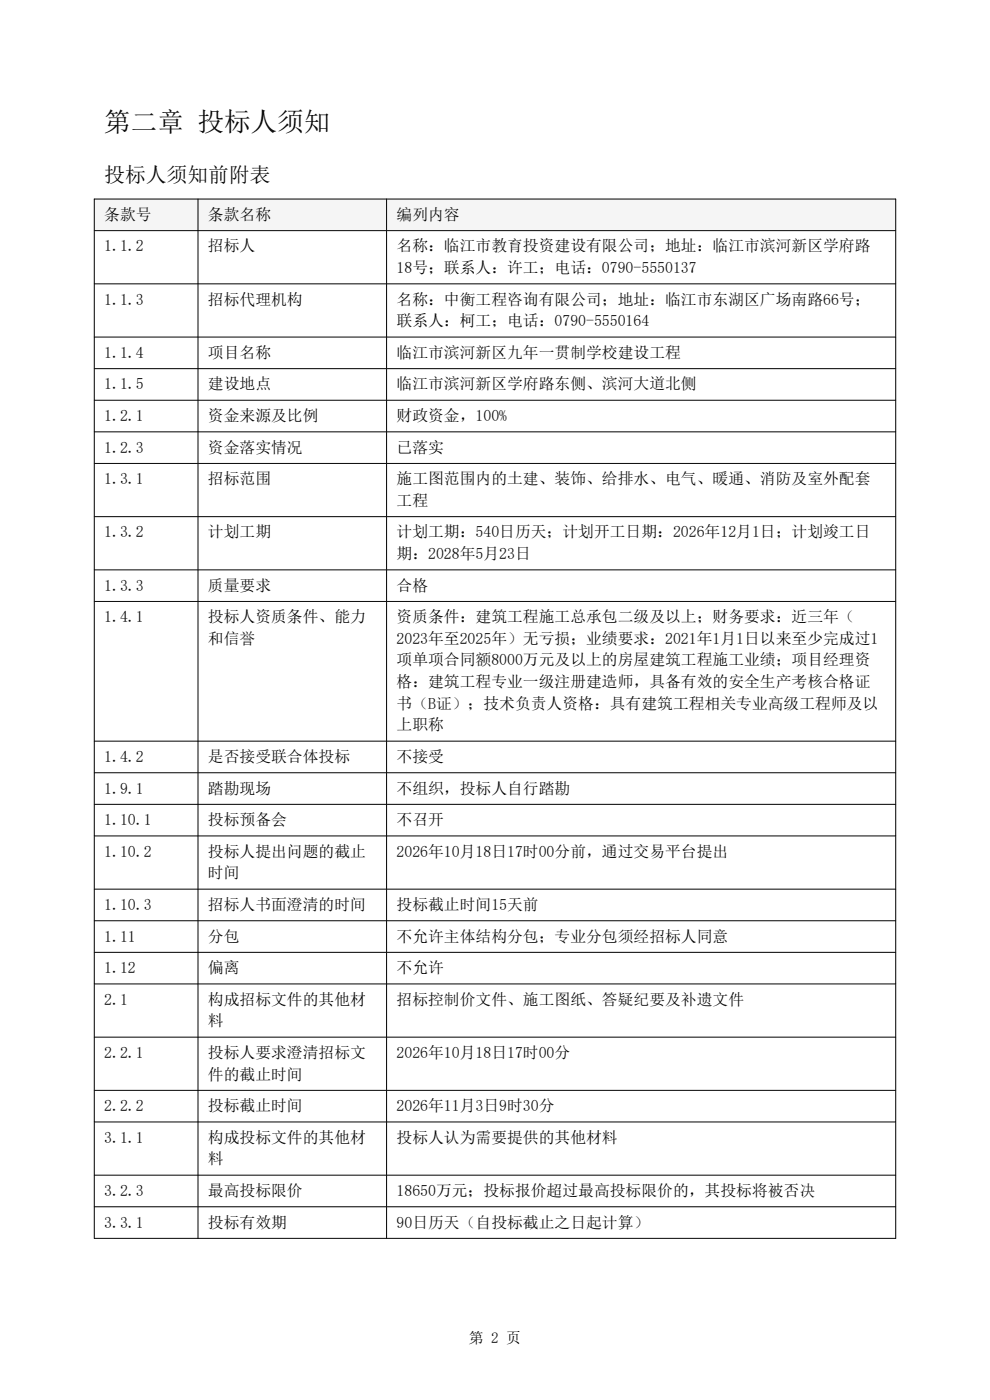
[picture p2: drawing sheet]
<svg xmlns="http://www.w3.org/2000/svg" width="210mm" height="297mm" viewBox="0 0 210 297" stroke-linecap="round" stroke-linejoin="round" font-family="sans-serif">
<defs><g id="words">
<text font-size="5.6" x="22.1" y="27.8">第二章 投标人须知</text>
<text font-size="4.4" x="22.1" y="38.5">投标人须知前附表</text>
<g font-size="3.4">
<text x="22.1" y="46.6">条款号</text>
<text x="44.1" y="46.6">条款名称</text>
<text x="84.1" y="46.6">编列内容</text>
<text x="22.1" y="53.3">1.1.2</text>
<text x="44.1" y="53.3">招标人</text>
<text x="84.1" y="53.3">名称：临江市教育投资建设有限公司；地址：临江市滨河新区学府路</text>
<text x="84.1" y="57.9">18号；联系人：许工；电话：0790-5550137</text>
<text x="22.1" y="64.6">1.1.3</text>
<text x="44.1" y="64.6">招标代理机构</text>
<text x="84.1" y="64.6">名称：中衡工程咨询有限公司；地址：临江市东湖区广场南路66号；</text>
<text x="84.1" y="69.2">联系人：柯工；电话：0790-5550164</text>
<text x="22.1" y="75.9">1.1.4</text>
<text x="44.1" y="75.9">项目名称</text>
<text x="84.1" y="75.9">临江市滨河新区九年一贯制学校建设工程</text>
<text x="22.1" y="82.6">1.1.5</text>
<text x="44.1" y="82.6">建设地点</text>
<text x="84.1" y="82.6">临江市滨河新区学府路东侧、滨河大道北侧</text>
<text x="22.1" y="89.3">1.2.1</text>
<text x="44.1" y="89.3">资金来源及比例</text>
<text x="84.1" y="89.3">财政资金，100%</text>
<text x="22.1" y="96">1.2.3</text>
<text x="44.1" y="96">资金落实情况</text>
<text x="84.1" y="96">已落实</text>
<text x="22.1" y="102.7">1.3.1</text>
<text x="44.1" y="102.7">招标范围</text>
<text x="84.1" y="102.7">施工图范围内的土建、装饰、给排水、电气、暖通、消防及室外配套</text>
<text x="84.1" y="107.3">工程</text>
<text x="22.1" y="114">1.3.2</text>
<text x="44.1" y="114">计划工期</text>
<text x="84.1" y="114">计划工期：540日历天；计划开工日期：2026年12月1日；计划竣工日</text>
<text x="84.1" y="118.6">期：2028年5月23日</text>
<text x="22.1" y="125.3">1.3.3</text>
<text x="44.1" y="125.3">质量要求</text>
<text x="84.1" y="125.3">合格</text>
<text x="22.1" y="132">1.4.1</text>
<text x="44.1" y="132">投标人资质条件、能力</text>
<text x="44.1" y="136.6">和信誉</text>
<text x="84.1" y="132">资质条件：建筑工程施工总承包二级及以上；财务要求：近三年（</text>
<text x="84.1" y="136.6">2023年至2025年）无亏损；业绩要求：2021年1月1日以来至少完成过1</text>
<text x="84.1" y="141.2">项单项合同额8000万元及以上的房屋建筑工程施工业绩；项目经理资</text>
<text x="84.1" y="145.8">格：建筑工程专业一级注册建造师，具备有效的安全生产考核合格证</text>
<text x="84.1" y="150.4">书（B证）；技术负责人资格：具有建筑工程相关专业高级工程师及以</text>
<text x="84.1" y="154.9">上职称</text>
<text x="22.1" y="161.6">1.4.2</text>
<text x="44.1" y="161.6">是否接受联合体投标</text>
<text x="84.1" y="161.6">不接受</text>
<text x="22.1" y="168.3">1.9.1</text>
<text x="44.1" y="168.3">踏勘现场</text>
<text x="84.1" y="168.3">不组织，投标人自行踏勘</text>
<text x="22.1" y="175">1.10.1</text>
<text x="44.1" y="175">投标预备会</text>
<text x="84.1" y="175">不召开</text>
<text x="22.1" y="181.7">1.10.2</text>
<text x="44.1" y="181.7">投标人提出问题的截止</text>
<text x="84.1" y="181.7">2026年10月18日17时00分前，通过交易平台提出</text>
<text x="44.1" y="186.3">时间</text>
<text x="22.1" y="193">1.10.3</text>
<text x="44.1" y="193">招标人书面澄清的时间</text>
<text x="84.1" y="193">投标截止时间15天前</text>
<text x="22.1" y="199.7">1.11</text>
<text x="44.1" y="199.7">分包</text>
<text x="84.1" y="199.7">不允许主体结构分包；专业分包须经招标人同意</text>
<text x="22.1" y="206.4">1.12</text>
<text x="44.1" y="206.4">偏离</text>
<text x="84.1" y="206.4">不允许</text>
<text x="22.1" y="213.1">2.1</text>
<text x="44.1" y="213.1">构成招标文件的其他材</text>
<text x="84.1" y="213.1">招标控制价文件、施工图纸、答疑纪要及补遗文件</text>
<text x="44.1" y="217.7">料</text>
<text x="22.1" y="224.4">2.2.1</text>
<text x="44.1" y="224.4">投标人要求澄清招标文</text>
<text x="84.1" y="224.4">2026年10月18日17时00分</text>
<text x="44.1" y="229">件的截止时间</text>
<text x="22.1" y="235.7">2.2.2</text>
<text x="44.1" y="235.7">投标截止时间</text>
<text x="84.1" y="235.7">2026年11月3日9时30分</text>
<text x="22.1" y="242.4">3.1.1</text>
<text x="44.1" y="242.4">构成投标文件的其他材</text>
<text x="84.1" y="242.4">投标人认为需要提供的其他材料</text>
<text x="44.1" y="247">料</text>
<text x="22.1" y="253.7">3.2.3</text>
<text x="44.1" y="253.7">最高投标限价</text>
<text x="84.1" y="253.7">18650万元；投标报价超过最高投标限价的，其投标将被否决</text>
<text x="22.1" y="260.4">3.3.1</text>
<text x="44.1" y="260.4">投标有效期</text>
<text x="84.1" y="260.4">90日历天（自投标截止之日起计算）</text>
</g>
<text font-size="3.2" x="99.4" y="285">第 2 页</text>
</g></defs>
<path d="M20 42.2h170v6.7h-170z" fill-rule="evenodd" fill="#f5f5f5"/>
<g fill="none" stroke="#000" stroke-width=".21">
<path d="M20 42.2h170v220.5h-170zM20 48.9h170M42 42.2v220.5M82 42.2v220.5M20 60.2h170M20 71.5h170M20 78.2h170M20 84.9h170M20 91.6h170M20 98.3h170M20 109.6h170M20 120.9h170"/>
<path d="M20 127.6h170M20 157.2h170M20 163.9h170M20 170.6h170M20 177.3h170M20 188.6h170M20 195.3h170M20 202h170M20 208.7h170M20 220h170M20 231.3h170M20 238h170"/>
<path d="M20 249.3h170M20 256h170"/>
</g>
<use href="#words"/>
</svg>
